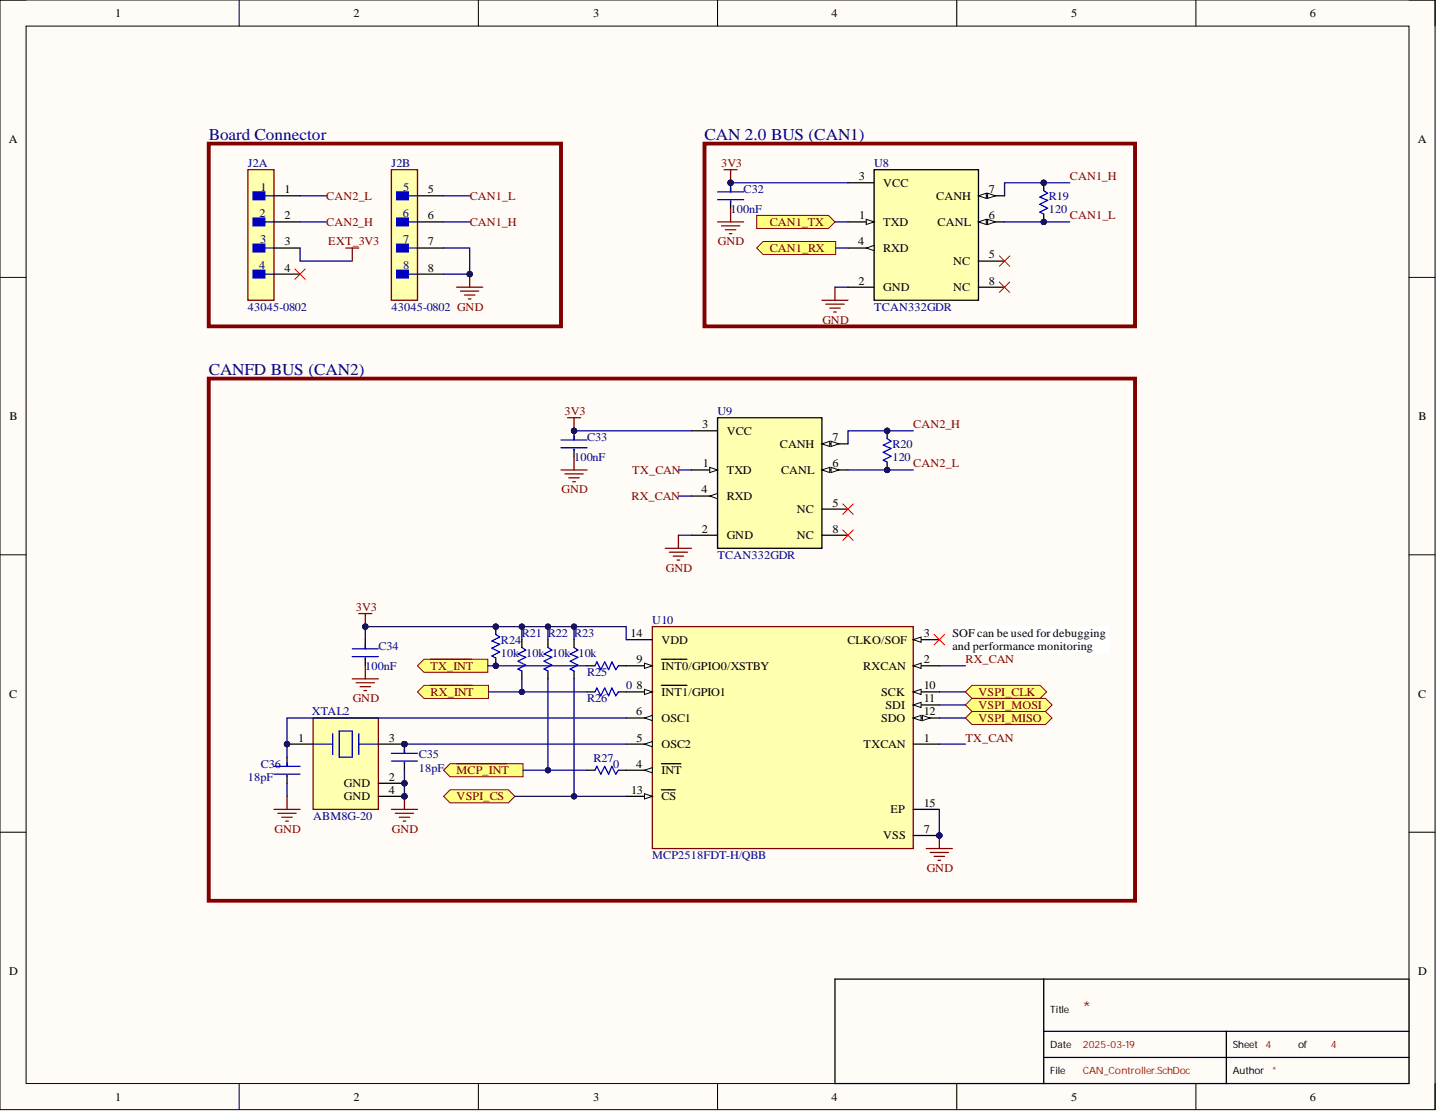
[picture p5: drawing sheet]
<svg xmlns="http://www.w3.org/2000/svg" width="279mm" height="216mm" viewBox="0 0 279 216" stroke-linecap="round" stroke-linejoin="round" font-family="sans-serif">
<defs><g id="words">
<text font-size="3.5" fill="#f00" x="210.4" y="196.9">*</text>
<g font-size="3.2" fill="#000080">
<text x="40.6" y="27.2">Board Connector</text>
<text x="136.9" y="27.2">CAN 2.0 BUS (CAN1)</text>
<text x="40.6" y="72.8">CANFD BUS (CAN2)</text>
</g>
<g font-size="2.3">
<text x="22.4" y="3.3">1</text>
<text x="68.7" y="3.3">2</text>
<text x="115.3" y="3.3">3</text>
<text x="161.6" y="3.3">4</text>
<text x="208.1" y="3.3">5</text>
<text x="254.5" y="3.3">6</text>
<text x="1.7" y="27.7">A</text>
<text x="275.5" y="27.7">A</text>
<text x="166.9" y="35">3</text>
<text x="55.3" y="37.5">1</text>
<text x="83.1" y="37.5">5</text>
<text x="171.6" y="36.2">VCC</text>
<text x="181.9" y="38.8">CANH</text>
<text x="192.1" y="37.5">7</text>
<text x="55.3" y="42.6">2</text>
<text x="55.3" y="47.6">3</text>
<text x="83.1" y="42.6">6</text>
<text x="83.1" y="47.6">7</text>
<text x="166.7" y="47.6">4</text>
<text x="167" y="42.6">1</text>
<text x="171.6" y="43.8">TXD</text>
<text x="182.2" y="43.8">CANL</text>
<text x="192.1" y="42.6">6</text>
<text x="55.3" y="52.7">4</text>
<text x="83.1" y="52.7">8</text>
<text x="171.6" y="48.9">RXD</text>
<text x="185.2" y="51.5">NC</text>
<text x="192.1" y="50.2">5</text>
<text x="166.8" y="55.3">2</text>
<text x="171.6" y="56.5">GND</text>
<text x="185.2" y="56.5">NC</text>
<text x="192.1" y="55.3">8</text>
<text x="1.9" y="81.5">B</text>
<text x="136.5" y="83.1">3</text>
<text x="275.6" y="81.5">B</text>
<text x="141.2" y="84.4">VCC</text>
<text x="151.5" y="86.9">CANH</text>
<text x="161.7" y="85.7">7</text>
<text x="136.3" y="95.8">4</text>
<text x="136.5" y="90.7">1</text>
<text x="141.2" y="92">TXD</text>
<text x="151.8" y="92">CANL</text>
<text x="161.7" y="90.7">6</text>
<text x="141.2" y="97.1">RXD</text>
<text x="154.8" y="99.6">NC</text>
<text x="161.7" y="98.3">5</text>
<text x="136.4" y="103.4">2</text>
<text x="141.2" y="104.7">GND</text>
<text x="154.8" y="104.7">NC</text>
<text x="161.7" y="103.4">8</text>
<text x="122.5" y="123.7">14</text>
<text x="128.5" y="125">VDD</text>
<text x="164.7" y="125">CLKO/SOF</text>
<text x="179.5" y="123.7">3</text>
<text x="185" y="123.7">SOF can be used for debugging</text>
<text x="123.7" y="128.8">9</text>
<text x="128.5" y="130">INT0/GPIO0/XSTBY</text>
<text x="167.7" y="130">RXCAN</text>
<text x="179.5" y="128.8">2</text>
<text x="185" y="126.2">and performance monitoring</text>
<text x="1.8" y="135.4">C</text>
<text x="123.7" y="133.8">8</text>
<text x="128.5" y="135.1">INT1/GPIO1</text>
<text x="171.2" y="135.1">SCK</text>
<text x="172" y="137.6">SDI</text>
<text x="179.5" y="133.8">10</text>
<text x="179.5" y="136.4">11</text>
<text x="275.5" y="135.4">C</text>
<text x="58" y="144">1</text>
<text x="75.5" y="144">3</text>
<text x="123.6" y="138.9">6</text>
<text x="123.7" y="144">5</text>
<text x="128.5" y="140.2">OSC1</text>
<text x="171.2" y="140.2">SDO</text>
<text x="179.5" y="138.9">12</text>
<text x="179.5" y="144">1</text>
<text x="123.6" y="149">4</text>
<text x="128.5" y="145.2">OSC2</text>
<text x="167.8" y="145.2">TXCAN</text>
<text x="66.8" y="152.8">GND</text>
<text x="66.8" y="155.4">GND</text>
<text x="75.5" y="151.6">2</text>
<text x="75.5" y="154.1">4</text>
<text x="122.6" y="154.1">13</text>
<text x="128.5" y="155.4">CS</text>
<text x="128.5" y="150.3">INT</text>
<text x="173" y="157.9">EP</text>
<text x="179.5" y="161.7">7</text>
<text x="179.5" y="156.6">15</text>
<text x="171.6" y="163">VSS</text>
<text x="1.8" y="189.3">D</text>
<text x="275.5" y="189.3">D</text>
<text x="22.4" y="213.7">1</text>
<text x="68.7" y="213.7">2</text>
<text x="115.3" y="213.7">3</text>
<text x="161.6" y="213.7">4</text>
<text x="208.1" y="213.7">5</text>
<text x="254.5" y="213.7">6</text>
</g>
<g font-size="2.3" fill="#000080">
<text x="48.2" y="32.4">J2A</text>
<text x="76" y="32.4">J2B</text>
<text x="169.8" y="32.4">U8</text>
<text x="50.6" y="37">1</text>
<text x="78.3" y="37">5</text>
<text x="142" y="41.3">100nF</text>
<text x="144.5" y="37.5">C32</text>
<text x="203.8" y="41.3">120</text>
<text x="203.8" y="38.8">R19</text>
<text x="50.4" y="42.1">2</text>
<text x="50.5" y="47.1">3</text>
<text x="78.2" y="42.1">6</text>
<text x="78.3" y="47.1">7</text>
<text x="50.4" y="52.2">4</text>
<text x="78.3" y="52.2">8</text>
<text x="48.2" y="60.3">43045-0802</text>
<text x="76" y="60.3">43045-0802 GND</text>
<text x="169.8" y="60.3">TCAN332GDR</text>
<text x="139.4" y="80.6">U9</text>
<text x="111.5" y="89.5">100nF</text>
<text x="114.1" y="85.7">C33</text>
<text x="173.4" y="89.5">120</text>
<text x="173.4" y="86.9">R20</text>
<text x="139.4" y="108.5">TCAN332GDR</text>
<text x="97.3" y="125">R24</text>
<text x="101.4" y="123.7">R21 R22 R23</text>
<text x="126.7" y="121.2">U10</text>
<text x="71" y="130">100nF</text>
<text x="73.5" y="126.2">C34</text>
<text x="97.3" y="127.5">10k 10k 10k 10k</text>
<text x="114.1" y="131.3">R25</text>
<text x="114.1" y="136.4">R26</text>
<text x="121.7" y="133.8">0</text>
<text x="60.6" y="138.9">XTAL2</text>
<text x="50.7" y="149">C36</text>
<text x="81.4" y="149.8">18pF</text>
<text x="81.4" y="147.3">C35</text>
<text x="115.3" y="148">R27</text>
<text x="119.1" y="149">0</text>
<text x="48.2" y="151.6">18pF</text>
<text x="60.8" y="159.2">ABM8G-20</text>
<text x="126.7" y="166.8">MCP2518FDT-H/QBB</text>
</g>
<g font-size="2.3" fill="#800000">
<text x="140.1" y="32.4">3V3</text>
<text x="207.9" y="35">CAN1_H</text>
<text x="63.4" y="38.8">CAN2_L</text>
<text x="91.3" y="38.8">CAN1_L</text>
<text x="63.4" y="43.8">CAN2_H</text>
<text x="63.8" y="47.6">EXT_3V3</text>
<text x="91.3" y="43.8">CAN1_H</text>
<text x="139.5" y="47.6">GND</text>
<text x="149.6" y="43.8">CAN1_TX</text>
<text x="207.9" y="42.6">CAN1_L</text>
<text x="149.6" y="48.9">CAN1_RX</text>
<text x="159.8" y="62.9">GND</text>
<text x="109.7" y="80.6">3V3</text>
<text x="177.4" y="83.1">CAN2_H</text>
<text x="109.1" y="95.8">GND</text>
<text x="122.9" y="92">TX_CAN</text>
<text x="177.4" y="90.7">CAN2_L</text>
<text x="122.7" y="97.1">RX_CAN</text>
<text x="129.4" y="111">GND</text>
<text x="69.1" y="118.6">3V3</text>
<text x="83.7" y="130">TX_INT</text>
<text x="187.6" y="128.8">RX_CAN</text>
<text x="68.5" y="136.4">GND</text>
<text x="83.7" y="135.1">RX_INT</text>
<text x="190.1" y="135.1">VSPI_CLK</text>
<text x="190.1" y="137.6">VSPI_MOSI</text>
<text x="187.6" y="144">TX_CAN</text>
<text x="190.1" y="140.2">VSPI_MISO</text>
<text x="88.7" y="150.3">MCP_INT</text>
<text x="88.7" y="155.4">VSPI_CS</text>
<text x="53.3" y="161.7">GND</text>
<text x="76.1" y="161.7">GND</text>
<text x="180.1" y="169.3">GND</text>
</g>
<g font-size="1.9">
<text x="204.1" y="196.6">Title</text>
<text x="204.1" y="203.5">Date</text>
<text x="239.5" y="203.5">Sheet</text>
<text x="252.2" y="203.5">of</text>
<text x="204.1" y="208.6">File</text>
<text x="239.5" y="208.6">Author</text>
</g>
<g font-size="1.9" fill="#f00">
<text x="210.4" y="203.5">2025-03-19</text>
<text x="245.9" y="203.5">4</text>
<text x="258.6" y="203.5">4</text>
<text x="210.4" y="208.6">CAN_Controller.SchDoc</text>
<text x="247.1" y="208.6">*</text>
</g>
</g></defs>
<path d="M0 0h278.8v215.4h-278.8z" fill-rule="evenodd" fill="#fffcf8"/>
<path d="M0 0h278.8v215.4h-278.8z" fill="none" stroke="#000" stroke-width=".19"/>
<path d="M5.1 5.1h268.7v205.3h-268.7z" fill-rule="evenodd" fill="#fffcf8"/>
<g fill="none" stroke="#000" stroke-width=".19">
<path d="M0 0h5.1M46.5 0v5.1M92.9 0v5.1M139.4 0v5.1M185.9 0v5.1M232.4 0v5.1M273.8 0h5v5.1M5.1 5.1h268.7v205.3h-268.7zM0 53.9h5.1M273.8 53.9h5M0 107.7h5.1M273.8 107.7h5"/>
<path d="M0 161.6h5.1M273.8 161.6h5M46.5 210.4v5M92.9 210.4v5M139.4 210.4v5M185.9 210.4v5M232.4 210.4v5M278.8 210.4v5"/>
</g>
<path d="M162.2 190.1h111.6v20.3h-111.6z" fill-rule="evenodd" fill="#fffcf8"/>
<path d="M162.2 190.1h111.6v20.3h-111.6z" fill="none" stroke="#fffcf8" stroke-width=".19"/>
<path d="M162.2 190.1h111.6v20.3h-111.6zM202.8 190.1v20.3M202.8 200.2h71M202.8 205.3h71M238.3 200.2v10.2" fill="none" stroke="#000" stroke-width=".25"/>
<path d="M169.8 32.9h20.3v25.4h-20.3z" fill-rule="evenodd" fill="#ffffb0"/>
<path d="M169.8 32.9h20.3v25.4h-20.3zM164.8 43.1h5" fill="none" stroke="#000" stroke-width=".25"/>
<path d="M168.3 42.6l1.5 .5-1.5 .5z" fill="#f8fcff"/>
<path d="M168.3 42.6l1.5 .5-1.5 .5z" fill="none" stroke="#000" stroke-width=".19"/>
<path d="M164.8 35.5h5M164.8 55.8h5M164.8 48.2h5" fill="none" stroke="#000" stroke-width=".25"/>
<path d="M168.3 48.2l1.5-.6v1.1z" fill="#f8fcff"/>
<path d="M168.3 48.2l1.5-.6v1.1z" fill="none" stroke="#000" stroke-width=".19"/>
<path d="M190.1 50.7h5.1M190.1 43.1h5.1" fill="none" stroke="#000" stroke-width=".25"/>
<path d="M190.1 43.1l1.5-.5v1z" fill="#f8fcff"/>
<path d="M190.1 43.1l1.5-.5v1z" fill="none" stroke="#000" stroke-width=".19"/>
<path d="M191.9 42.6l1.5 .5-1.5 .5z" fill="#f8fcff"/>
<path d="M191.9 42.6l1.5 .5-1.5 .5z" fill="none" stroke="#000" stroke-width=".19"/>
<path d="M190.1 38h5.1" fill="none" stroke="#000" stroke-width=".25"/>
<path d="M190.1 38l1.5-.5v1z" fill="#f8fcff"/>
<path d="M190.1 38l1.5-.5v1z" fill="none" stroke="#000" stroke-width=".19"/>
<path d="M191.9 37.5l1.5 .5-1.5 .5z" fill="#f8fcff"/>
<path d="M191.9 37.5l1.5 .5-1.5 .5z" fill="none" stroke="#000" stroke-width=".19"/>
<path d="M190.1 55.8h5.1" fill="none" stroke="#000" stroke-width=".25"/>
<path d="M194.2 49.7l2 2M194.2 54.7l2 2.1M196.2 49.7l-2 2M196.2 54.7l-2 2.1" fill="none" stroke="#f00" stroke-width=".19"/>
<path d="M140.7 32.9h2.5M142 32.9v2.6" fill="none" stroke="#800000" stroke-width=".25"/>
<circle cx="142" cy="35.5" r=".51" fill="#000080"/>
<circle cx="142" cy="35.5" r=".51" fill="none" stroke="#000080" stroke-width=".19"/>
<path d="M159.7 58.3h5.1M160.5 59.1h3.5M161.2 59.8h2M162.2 55.8v2.5M162 60.6h.5" fill="none" stroke="#800000" stroke-width=".25"/>
<circle cx="202.8" cy="35.5" r=".51" fill="#000080"/>
<circle cx="202.8" cy="35.5" r=".51" fill="none" stroke="#000080" stroke-width=".19"/>
<circle cx="202.8" cy="43.1" r=".51" fill="#000080"/>
<circle cx="202.8" cy="43.1" r=".51" fill="none" stroke="#000080" stroke-width=".19"/>
<path d="M202.8 35.5v1.5" fill="none" stroke="#000" stroke-width=".25"/>
<circle cx="202.8" cy="35.5" r=".51" fill="#000080"/>
<circle cx="202.8" cy="35.5" r=".51" fill="none" stroke="#000080" stroke-width=".19"/>
<path d="M202.8 41.6v1.5" fill="none" stroke="#000" stroke-width=".25"/>
<circle cx="202.8" cy="43.1" r=".51" fill="#000080"/>
<circle cx="202.8" cy="43.1" r=".51" fill="none" stroke="#000080" stroke-width=".19"/>
<path d="M202.8 37l.7 .5-1.5 .8 1.5 .6-1.5 .8 1.5 .7-1.5 .8 .8 .4" fill="none" stroke="#00f" stroke-width=".25"/>
<path d="M147 41.8h14l1.2 1.3-1.2 1.3h-14z" fill-rule="evenodd" fill="#ffff80"/>
<path d="M147 41.8h14l1.2 1.3-1.2 1.3h-14z" fill="none" stroke="#800000" stroke-width=".19"/>
<path d="M147 48.2l1.3-1.3h14.1v2.5h-14.1z" fill-rule="evenodd" fill="#ffff80"/>
<path d="M147 48.2l1.3-1.3h14.1v2.5h-14.1z" fill="none" stroke="#800000" stroke-width=".19"/>
<path d="M48.2 32.9h5v25.4h-5z" fill-rule="evenodd" fill="#ffffb0"/>
<path d="M48.2 32.9h5v25.4h-5z" fill="none" stroke="#800000" stroke-width=".25"/>
<path d="M49.2 37.3h2.3v1.5h-2.3z" fill-rule="evenodd" fill="#00f"/>
<path d="M49.2 37.3h2.3v1.5h-2.3zM51.5 38h1.7" fill="none" stroke="#00f" stroke-width=".25"/>
<path d="M49.2 42.3h2.3v1.5h-2.3z" fill-rule="evenodd" fill="#00f"/>
<path d="M49.2 42.3h2.3v1.5h-2.3zM51.5 43.1h1.7" fill="none" stroke="#00f" stroke-width=".25"/>
<path d="M49.2 47.4h2.3v1.5h-2.3z" fill-rule="evenodd" fill="#00f"/>
<path d="M49.2 47.4h2.3v1.5h-2.3zM51.5 48.2h1.7" fill="none" stroke="#00f" stroke-width=".25"/>
<path d="M49.2 52.5h2.3v1.5h-2.3z" fill-rule="evenodd" fill="#00f"/>
<path d="M49.2 52.5h2.3v1.5h-2.3zM51.5 53.2h1.7" fill="none" stroke="#00f" stroke-width=".25"/>
<path d="M53.2 38h5.1M53.2 43.1h5.1M53.2 48.2h5.1M53.2 53.2h5.1" fill="none" stroke="#000" stroke-width=".25"/>
<path d="M76 32.9h5.1v25.4h-5.1z" fill-rule="evenodd" fill="#ffffb0"/>
<path d="M76 32.9h5.1v25.4h-5.1z" fill="none" stroke="#800000" stroke-width=".25"/>
<path d="M77.1 37.3h2.2v1.5h-2.2z" fill-rule="evenodd" fill="#00f"/>
<path d="M77.1 37.3h2.2v1.5h-2.2zM79.3 38h1.8" fill="none" stroke="#00f" stroke-width=".25"/>
<path d="M77.1 42.3h2.2v1.5h-2.2z" fill-rule="evenodd" fill="#00f"/>
<path d="M77.1 42.3h2.2v1.5h-2.2zM79.3 43.1h1.8" fill="none" stroke="#00f" stroke-width=".25"/>
<path d="M77.1 47.4h2.2v1.5h-2.2z" fill-rule="evenodd" fill="#00f"/>
<path d="M77.1 47.4h2.2v1.5h-2.2zM79.3 48.2h1.8" fill="none" stroke="#00f" stroke-width=".25"/>
<path d="M77.1 52.5h2.2v1.5h-2.2z" fill-rule="evenodd" fill="#00f"/>
<path d="M77.1 52.5h2.2v1.5h-2.2zM79.3 53.2h1.8" fill="none" stroke="#00f" stroke-width=".25"/>
<path d="M81.1 38h5.1M81.1 43.1h5.1M81.1 48.2h5.1M81.1 53.2h5.1" fill="none" stroke="#000" stroke-width=".25"/>
<path d="M88.7 55.8h5.1M89.5 56.5h3.5M90.2 57.3h2.1M91 58h.5M91.3 53.2v2.6" fill="none" stroke="#800000" stroke-width=".25"/>
<circle cx="91.3" cy="53.2" r=".51" fill="#000080"/>
<circle cx="91.3" cy="53.2" r=".51" fill="none" stroke="#000080" stroke-width=".19"/>
<circle cx="182.5" cy="162.2" r=".51" fill="#000080"/>
<circle cx="182.5" cy="162.2" r=".51" fill="none" stroke="#000080" stroke-width=".19"/>
<path d="M126.7 121.7h50.7v43.1h-50.7z" fill-rule="evenodd" fill="#ffffb0"/>
<path d="M126.7 121.7h50.7v43.1h-50.7z" fill="none" stroke="#800000" stroke-width=".25"/>
<path d="M121.7 124.2h5M121.7 139.4h5" fill="none" stroke="#000" stroke-width=".25"/>
<path d="M125.2 139.4l1.5-.5v1z" fill="#f8fcff"/>
<path d="M125.2 139.4l1.5-.5v1z" fill="none" stroke="#000" stroke-width=".19"/>
<path d="M121.7 144.5h5" fill="none" stroke="#000" stroke-width=".25"/>
<path d="M125.2 144.5l1.5-.5v1z" fill="#f8fcff"/>
<path d="M125.2 144.5l1.5-.5v1z" fill="none" stroke="#000" stroke-width=".19"/>
<path d="M121.7 154.6h5" fill="none" stroke="#000" stroke-width=".25"/>
<path d="M125.2 154.1l1.5 .5-1.5 .5z" fill="#f8fcff"/>
<path d="M125.2 154.1l1.5 .5-1.5 .5z" fill="none" stroke="#000" stroke-width=".19"/>
<path d="M121.7 149.5h5M128.5 153.3h2.7" fill="none" stroke="#000" stroke-width=".25"/>
<path d="M125.2 149.5l1.5-.5v1.1z" fill="#f8fcff"/>
<path d="M125.2 149.5l1.5-.5v1.1z" fill="none" stroke="#000" stroke-width=".19"/>
<path d="M177.4 124.2h5.1M128.5 148.3h3.8" fill="none" stroke="#000" stroke-width=".25"/>
<path d="M177.4 124.2l1.6-.5v1z" fill="#f8fcff"/>
<path d="M177.4 124.2l1.6-.5v1z" fill="none" stroke="#000" stroke-width=".19"/>
<path d="M121.7 129.3h5" fill="none" stroke="#000" stroke-width=".25"/>
<path d="M125.2 128.8l1.5 .5-1.5 .5z" fill="#f8fcff"/>
<path d="M125.2 128.8l1.5 .5-1.5 .5z" fill="none" stroke="#000" stroke-width=".19"/>
<path d="M121.7 134.3h5M128.5 128h5" fill="none" stroke="#000" stroke-width=".25"/>
<path d="M125.2 133.8l1.5 .5-1.5 .5z" fill="#f8fcff"/>
<path d="M125.2 133.8l1.5 .5-1.5 .5z" fill="none" stroke="#000" stroke-width=".19"/>
<path d="M128.5 133.1h5M177.4 129.3h5.1" fill="none" stroke="#000" stroke-width=".25"/>
<path d="M177.4 129.3l1.6-.5v1z" fill="#f8fcff"/>
<path d="M177.4 129.3l1.6-.5v1z" fill="none" stroke="#000" stroke-width=".19"/>
<path d="M177.4 134.3h5.1" fill="none" stroke="#000" stroke-width=".25"/>
<path d="M177.4 134.3l1.6-.5v1z" fill="#f8fcff"/>
<path d="M177.4 134.3l1.6-.5v1z" fill="none" stroke="#000" stroke-width=".19"/>
<path d="M177.4 136.9h5.1" fill="none" stroke="#000" stroke-width=".25"/>
<path d="M177.4 136.9l1.6-.5v1z" fill="#f8fcff"/>
<path d="M177.4 136.9l1.6-.5v1z" fill="none" stroke="#000" stroke-width=".19"/>
<path d="M177.4 139.4h5.1" fill="none" stroke="#000" stroke-width=".25"/>
<path d="M177.4 139.4l1.6-.5v1z" fill="#f8fcff"/>
<path d="M177.4 139.4l1.6-.5v1z" fill="none" stroke="#000" stroke-width=".19"/>
<path d="M179.2 138.9l1.5 .5-1.5 .5z" fill="#f8fcff"/>
<path d="M179.2 138.9l1.5 .5-1.5 .5z" fill="none" stroke="#000" stroke-width=".19"/>
<path d="M177.4 144.5h5.1M177.4 162.2h5.1" fill="none" stroke="#000" stroke-width=".25"/>
<circle cx="182.5" cy="162.2" r=".51" fill="#000080"/>
<circle cx="182.5" cy="162.2" r=".51" fill="none" stroke="#000080" stroke-width=".19"/>
<path d="M177.4 157.1h5.1" fill="none" stroke="#000" stroke-width=".25"/>
<path d="M69.7 119.1h2.5M71 119.1v2.6" fill="none" stroke="#800000" stroke-width=".25"/>
<circle cx="71" cy="121.7" r=".51" fill="#000080"/>
<circle cx="71" cy="121.7" r=".51" fill="none" stroke="#000080" stroke-width=".19"/>
<path d="M114.1 149.5h1.5M120.2 149.5h1.5" fill="none" stroke="#000" stroke-width=".25"/>
<path d="M115.6 149.5l.4-.7 .7 1.5 .8-1.5 .8 1.5 .6-1.5 .7 1.5 .6-.8" fill="none" stroke="#00f" stroke-width=".25"/>
<path d="M86.2 149.5l1.3-1.2h14.1v2.5h-14.1z" fill-rule="evenodd" fill="#ffff80"/>
<path d="M86.2 149.5l1.3-1.2h14.1v2.5h-14.1z" fill="none" stroke="#800000" stroke-width=".19"/>
<path d="M88.7 148.3h9.8" fill="none" stroke="#800000" stroke-width=".25"/>
<path d="M114.1 134.3h1.5M114.1 129.3h1.5M120.2 134.3h1.5M120.2 129.3h1.5" fill="none" stroke="#000" stroke-width=".25"/>
<path d="M115.6 134.3l.4-.7 .7 1.5 .8-1.5 .8 1.5 .6-1.5 .7 1.5 .6-.8M115.6 129.3l.4-.8 .7 1.5 .8-1.5 .8 1.5 .6-1.5 .7 1.5 .6-.7" fill="none" stroke="#00f" stroke-width=".25"/>
<path d="M81.1 129.3l1.3-1.3h12.4v2.5h-12.4z" fill-rule="evenodd" fill="#ffff80"/>
<path d="M81.1 129.3l1.3-1.3h12.4v2.5h-12.4z" fill="none" stroke="#800000" stroke-width=".19"/>
<path d="M83.7 128h7.9" fill="none" stroke="#800000" stroke-width=".25"/>
<path d="M81.1 134.3l1.3-1.2h12.5v2.5h-12.5z" fill-rule="evenodd" fill="#ffff80"/>
<path d="M81.1 134.3l1.3-1.2h12.5v2.5h-12.5z" fill="none" stroke="#800000" stroke-width=".19"/>
<path d="M68.4 131.8h5.1M69.2 132.6h3.6M70 133.3h2M70.7 134.1h.5M71 129.3v2.5M83.7 133.1h8" fill="none" stroke="#800000" stroke-width=".25"/>
<path d="M71 124.2v1.8M71 127.7v1.6" fill="none" stroke="#000" stroke-width=".25"/>
<path d="M68.4 126h5.1M68.4 127.5h5.1M71 125.2v.8M71 127.7v.3" fill="none" stroke="#00f" stroke-width=".25"/>
<circle cx="96.3" cy="121.7" r=".51" fill="#000080"/>
<circle cx="96.3" cy="121.7" r=".51" fill="none" stroke="#000080" stroke-width=".19"/>
<circle cx="96.3" cy="129.3" r=".51" fill="#000080"/>
<circle cx="96.3" cy="129.3" r=".51" fill="none" stroke="#000080" stroke-width=".19"/>
<path d="M96.3 121.7v1.5" fill="none" stroke="#000" stroke-width=".25"/>
<circle cx="96.3" cy="121.7" r=".51" fill="#000080"/>
<circle cx="96.3" cy="121.7" r=".51" fill="none" stroke="#000080" stroke-width=".19"/>
<path d="M96.3 127.7v1.6" fill="none" stroke="#000" stroke-width=".25"/>
<circle cx="96.3" cy="129.3" r=".51" fill="#000080"/>
<circle cx="96.3" cy="129.3" r=".51" fill="none" stroke="#000080" stroke-width=".19"/>
<path d="M96.3 123.2l.8 .5-1.5 .8 1.5 .6-1.5 .7 1.5 .8-1.5 .8 .7 .3M101.4 125.7l.8 .5-1.6 .8 1.6 .6-1.6 .8 1.6 .7-1.6 .8 .8 .4M106.5 125.7l.7 .5-1.5 .8 1.5 .6-1.5 .8 1.5 .7-1.5 .8 .8 .4" fill="none" stroke="#00f" stroke-width=".25"/>
<path d="M101.4 124.2v1.5M101.4 130.3v1.5M106.5 124.2v1.5M106.5 130.3v1.5" fill="none" stroke="#000" stroke-width=".25"/>
<circle cx="55.8" cy="144.5" r=".51" fill="#000080"/>
<circle cx="55.8" cy="144.5" r=".51" fill="none" stroke="#000080" stroke-width=".19"/>
<circle cx="78.6" cy="152.1" r=".51" fill="#000080"/>
<circle cx="78.6" cy="152.1" r=".51" fill="none" stroke="#000080" stroke-width=".19"/>
<circle cx="78.6" cy="144.5" r=".51" fill="#000080"/>
<circle cx="78.6" cy="144.5" r=".51" fill="none" stroke="#000080" stroke-width=".19"/>
<circle cx="78.6" cy="154.6" r=".51" fill="#000080"/>
<circle cx="78.6" cy="154.6" r=".51" fill="none" stroke="#000080" stroke-width=".19"/>
<path d="M60.8 139.4h12.7v17.7h-12.7z" fill-rule="evenodd" fill="#ffffb0"/>
<path d="M60.8 139.4h12.7v17.7h-12.7z" fill="none" stroke="#800000" stroke-width=".25"/>
<path d="M60.8 144.5h3.8M64.6 142.4v4.1M65.9 141.9h2.5v5.1h-2.5zM69.7 142.4v4.1M69.7 144.5h3.8" fill="none" stroke="#00f" stroke-width=".25"/>
<path d="M55.8 144.5h5" fill="none" stroke="#000" stroke-width=".25"/>
<circle cx="55.8" cy="144.5" r=".51" fill="#000080"/>
<circle cx="55.8" cy="144.5" r=".51" fill="none" stroke="#000080" stroke-width=".19"/>
<path d="M73.5 152.1h5.1" fill="none" stroke="#000" stroke-width=".25"/>
<circle cx="78.6" cy="152.1" r=".51" fill="#000080"/>
<circle cx="78.6" cy="152.1" r=".51" fill="none" stroke="#000080" stroke-width=".19"/>
<path d="M73.5 144.5h5.1" fill="none" stroke="#000" stroke-width=".25"/>
<circle cx="78.6" cy="144.5" r=".51" fill="#000080"/>
<circle cx="78.6" cy="144.5" r=".51" fill="none" stroke="#000080" stroke-width=".19"/>
<path d="M73.5 154.6h5.1" fill="none" stroke="#000" stroke-width=".25"/>
<circle cx="78.6" cy="154.6" r=".51" fill="#000080"/>
<circle cx="78.6" cy="154.6" r=".51" fill="none" stroke="#000080" stroke-width=".19"/>
<path d="M76 157.1h5.1M76.8 157.9h3.6M77.6 158.7h2M78.3 159.4h.5M78.6 154.6v2.5" fill="none" stroke="#800000" stroke-width=".25"/>
<circle cx="78.6" cy="154.6" r=".51" fill="#000080"/>
<circle cx="78.6" cy="154.6" r=".51" fill="none" stroke="#000080" stroke-width=".19"/>
<circle cx="78.6" cy="144.5" r=".51" fill="#000080"/>
<circle cx="78.6" cy="144.5" r=".51" fill="none" stroke="#000080" stroke-width=".19"/>
<path d="M78.6 144.5v1.7" fill="none" stroke="#000" stroke-width=".25"/>
<circle cx="78.6" cy="144.5" r=".51" fill="#000080"/>
<circle cx="78.6" cy="144.5" r=".51" fill="none" stroke="#000080" stroke-width=".19"/>
<path d="M55.8 147v1.8M55.8 150.6v1.5M78.6 148v1.5" fill="none" stroke="#000" stroke-width=".25"/>
<path d="M53.2 148.8h5.1M53.2 150.3h5.1M55.8 148v.8M55.8 150.6v.2M76 146.2h5.1M76 147.8h5.1M78.6 145.5v.7M78.6 148v.3" fill="none" stroke="#00f" stroke-width=".25"/>
<path d="M53.2 157.1h5.1M54 157.9h3.5M54.8 158.7h2M55.5 159.4h.5M55.8 154.6v2.5M180 164.8h5M180.7 165.5h3.6M181.5 166.3h2M182.3 167h.5M182.5 162.2v2.6" fill="none" stroke="#800000" stroke-width=".25"/>
<circle cx="182.5" cy="162.2" r=".51" fill="#000080"/>
<circle cx="182.5" cy="162.2" r=".51" fill="none" stroke="#000080" stroke-width=".19"/>
<path d="M181.5 123.2l2 2M183.5 123.2l-2 2" fill="none" stroke="#f00" stroke-width=".19"/>
<path d="M185 121.7h30.5v5h-30.5z" fill-rule="evenodd" fill="#fff"/>
<path d="M185 121.7h30.5v5h-30.5z" fill="none" stroke="#fff" stroke-width=".19"/>
<path d="M111.5 124.2v1.5M111.5 130.3v1.5" fill="none" stroke="#000" stroke-width=".25"/>
<path d="M111.5 125.7l.8 .5-1.5 .8 1.5 .6-1.5 .8 1.5 .7-1.5 .8 .7 .4" fill="none" stroke="#00f" stroke-width=".25"/>
<path d="M86.2 154.6l1.3-1.3h11.3l1.2 1.3-1.2 1.3h-11.3z" fill-rule="evenodd" fill="#ffff80"/>
<path d="M86.2 154.6l1.3-1.3h11.3l1.2 1.3-1.2 1.3h-11.3z" fill="none" stroke="#800000" stroke-width=".19"/>
<path d="M187.6 134.3l1.2-1.2h13.3l1.3 1.2-1.3 1.3h-13.3z" fill-rule="evenodd" fill="#ffff80"/>
<path d="M187.6 134.3l1.2-1.2h13.3l1.3 1.2-1.3 1.3h-13.3z" fill="none" stroke="#800000" stroke-width=".19"/>
<path d="M187.6 139.4l1.2-1.3h14.3l1.3 1.3-1.3 1.3h-14.3z" fill-rule="evenodd" fill="#ffff80"/>
<path d="M187.6 139.4l1.2-1.3h14.3l1.3 1.3-1.3 1.3h-14.3z" fill="none" stroke="#800000" stroke-width=".19"/>
<path d="M187.6 136.9l1.2-1.3h14.4l1.2 1.3-1.2 1.2h-14.4z" fill-rule="evenodd" fill="#ffff80"/>
<path d="M187.6 136.9l1.2-1.3h14.4l1.2 1.3-1.2 1.2h-14.4z" fill="none" stroke="#800000" stroke-width=".19"/>
<circle cx="142" cy="35.5" r=".51" fill="#000080"/>
<circle cx="142" cy="35.5" r=".51" fill="none" stroke="#000080" stroke-width=".19"/>
<path d="M142 35.5v1.8" fill="none" stroke="#000" stroke-width=".25"/>
<circle cx="142" cy="35.5" r=".51" fill="#000080"/>
<circle cx="142" cy="35.5" r=".51" fill="none" stroke="#000080" stroke-width=".19"/>
<path d="M142 39v1.6" fill="none" stroke="#000" stroke-width=".25"/>
<path d="M139.4 37.3h5.1M139.4 38.8h5.1M142 36.5v.8M142 39v.3" fill="none" stroke="#00f" stroke-width=".25"/>
<path d="M139.4 43.1h5.1M140.2 43.8h3.5M140.9 44.6h2.1M141.7 45.4h.5M142 40.6v2.5" fill="none" stroke="#800000" stroke-width=".25"/>
<path d="M139.4 81.1h20.3v25.4h-20.3z" fill-rule="evenodd" fill="#ffffb0"/>
<path d="M134.3 91.2h5.1M139.4 81.1h20.3v25.4h-20.3z" fill="none" stroke="#000" stroke-width=".25"/>
<path d="M137.9 90.7l1.5 .5-1.5 .6z" fill="#f8fcff"/>
<path d="M137.9 90.7l1.5 .5-1.5 .6z" fill="none" stroke="#000" stroke-width=".19"/>
<path d="M134.3 83.6h5.1M134.3 96.3h5.1M134.3 103.9h5.1" fill="none" stroke="#000" stroke-width=".25"/>
<path d="M137.9 96.3l1.5-.5v1z" fill="#f8fcff"/>
<path d="M137.9 96.3l1.5-.5v1z" fill="none" stroke="#000" stroke-width=".19"/>
<path d="M159.7 98.9h5.1M159.7 91.2h5.1" fill="none" stroke="#000" stroke-width=".25"/>
<path d="M159.7 91.2l1.5-.5v1.1z" fill="#f8fcff"/>
<path d="M159.7 91.2l1.5-.5v1.1z" fill="none" stroke="#000" stroke-width=".19"/>
<path d="M161.5 90.7l1.5 .5-1.5 .6z" fill="#f8fcff"/>
<path d="M161.5 90.7l1.5 .5-1.5 .6z" fill="none" stroke="#000" stroke-width=".19"/>
<path d="M159.7 86.2h5.1" fill="none" stroke="#000" stroke-width=".25"/>
<path d="M159.7 86.2l1.5-.5v1z" fill="#f8fcff"/>
<path d="M159.7 86.2l1.5-.5v1z" fill="none" stroke="#000" stroke-width=".19"/>
<path d="M161.5 85.7l1.5 .5-1.5 .5z" fill="#f8fcff"/>
<path d="M161.5 85.7l1.5 .5-1.5 .5z" fill="none" stroke="#000" stroke-width=".19"/>
<path d="M159.7 103.9h5.1" fill="none" stroke="#000" stroke-width=".25"/>
<path d="M163.8 97.8l2 2.1M165.8 97.8l-2 2.1M163.8 102.9l2 2M165.8 102.9l-2 2" fill="none" stroke="#f00" stroke-width=".19"/>
<path d="M110.3 81.1h2.5M111.5 81.1v2.5" fill="none" stroke="#800000" stroke-width=".25"/>
<circle cx="111.5" cy="83.6" r=".51" fill="#000080"/>
<circle cx="111.5" cy="83.6" r=".51" fill="none" stroke="#000080" stroke-width=".19"/>
<path d="M129.3 106.5h5M130 107.2h3.6M130.8 108h2M131.6 108.7h.5M131.8 103.9v2.6" fill="none" stroke="#800000" stroke-width=".25"/>
<circle cx="172.4" cy="83.6" r=".51" fill="#000080"/>
<circle cx="172.4" cy="83.6" r=".51" fill="none" stroke="#000080" stroke-width=".19"/>
<circle cx="172.4" cy="91.2" r=".51" fill="#000080"/>
<circle cx="172.4" cy="91.2" r=".51" fill="none" stroke="#000080" stroke-width=".19"/>
<path d="M172.4 83.6v1.6" fill="none" stroke="#000" stroke-width=".25"/>
<circle cx="172.4" cy="83.6" r=".51" fill="#000080"/>
<circle cx="172.4" cy="83.6" r=".51" fill="none" stroke="#000080" stroke-width=".19"/>
<path d="M172.4 89.7v1.5" fill="none" stroke="#000" stroke-width=".25"/>
<circle cx="172.4" cy="91.2" r=".51" fill="#000080"/>
<circle cx="172.4" cy="91.2" r=".51" fill="none" stroke="#000080" stroke-width=".19"/>
<path d="M172.4 85.2l.7 .5-1.5 .7 1.5 .7-1.5 .7 1.5 .8-1.5 .7 .8 .4" fill="none" stroke="#00f" stroke-width=".25"/>
<circle cx="111.5" cy="83.6" r=".51" fill="#000080"/>
<circle cx="111.5" cy="83.6" r=".51" fill="none" stroke="#000080" stroke-width=".19"/>
<path d="M111.5 83.6v1.8" fill="none" stroke="#000" stroke-width=".25"/>
<circle cx="111.5" cy="83.6" r=".51" fill="#000080"/>
<circle cx="111.5" cy="83.6" r=".51" fill="none" stroke="#000080" stroke-width=".19"/>
<path d="M111.5 87.2v1.5" fill="none" stroke="#000" stroke-width=".25"/>
<path d="M109 85.4h5.1M109 86.9h5.1M111.5 84.7v.7M111.5 87.2v.2" fill="none" stroke="#00f" stroke-width=".25"/>
<path d="M67.2 48.2h2.5M68.4 48.2v2.5M109 91.2h5.1M109.8 92h3.5M110.5 92.8h2M111.3 93.5h.5M111.5 88.7v2.5" fill="none" stroke="#800000" stroke-width=".25"/>
<path d="M40.6 27.9h68.4v35.5h-68.4zM136.9 27.9h83.6v35.5h-83.6zM40.6 73.5h179.9v101.4h-179.9z" fill="none" stroke="#800000" stroke-width=".75"/>
<path d="M207.9 35.5h-12.7v2.5" fill="none" stroke="#000080" stroke-width=".25"/>
<circle cx="202.8" cy="35.5" r=".51" fill="#000080"/>
<circle cx="202.8" cy="35.5" r=".51" fill="none" stroke="#000080" stroke-width=".19"/>
<path d="M195.2 43.1h12.7" fill="none" stroke="#000080" stroke-width=".25"/>
<circle cx="202.8" cy="43.1" r=".51" fill="#000080"/>
<circle cx="202.8" cy="43.1" r=".51" fill="none" stroke="#000080" stroke-width=".19"/>
<path d="M142 35.5h22.8" fill="none" stroke="#000080" stroke-width=".25"/>
<circle cx="142" cy="35.5" r=".51" fill="#000080"/>
<circle cx="142" cy="35.5" r=".51" fill="none" stroke="#000080" stroke-width=".19"/>
<path d="M86.2 53.2h5.1M162.2 55.8h2.6" fill="none" stroke="#000080" stroke-width=".25"/>
<circle cx="91.3" cy="53.2" r=".51" fill="#000080"/>
<circle cx="91.3" cy="53.2" r=".51" fill="none" stroke="#000080" stroke-width=".19"/>
<path d="M86.2 48.2h5.1v5" fill="none" stroke="#000080" stroke-width=".25"/>
<circle cx="91.3" cy="53.2" r=".51" fill="#000080"/>
<circle cx="91.3" cy="53.2" r=".51" fill="none" stroke="#000080" stroke-width=".19"/>
<path d="M86.2 38h5.1M86.2 43.1h5.1M101.6 149.5h12.5" fill="none" stroke="#000080" stroke-width=".25"/>
<circle cx="106.5" cy="149.5" r=".51" fill="#000080"/>
<circle cx="106.5" cy="149.5" r=".51" fill="none" stroke="#000080" stroke-width=".19"/>
<path d="M94.9 134.3h19.2" fill="none" stroke="#000080" stroke-width=".25"/>
<circle cx="101.4" cy="134.3" r=".51" fill="#000080"/>
<circle cx="101.4" cy="134.3" r=".51" fill="none" stroke="#000080" stroke-width=".19"/>
<path d="M71 121.7v2.5" fill="none" stroke="#000080" stroke-width=".25"/>
<circle cx="71" cy="121.7" r=".51" fill="#000080"/>
<circle cx="71" cy="121.7" r=".51" fill="none" stroke="#000080" stroke-width=".19"/>
<path d="M94.8 129.3h19.3" fill="none" stroke="#000080" stroke-width=".25"/>
<circle cx="96.3" cy="129.3" r=".51" fill="#000080"/>
<circle cx="96.3" cy="129.3" r=".51" fill="none" stroke="#000080" stroke-width=".19"/>
<path d="M55.8 144.5v2.5M55.8 152.1v2.5" fill="none" stroke="#000080" stroke-width=".25"/>
<circle cx="55.8" cy="144.5" r=".51" fill="#000080"/>
<circle cx="55.8" cy="144.5" r=".51" fill="none" stroke="#000080" stroke-width=".19"/>
<path d="M78.6 149.5v5.1" fill="none" stroke="#000080" stroke-width=".25"/>
<circle cx="78.6" cy="154.6" r=".51" fill="#000080"/>
<circle cx="78.6" cy="154.6" r=".51" fill="none" stroke="#000080" stroke-width=".19"/>
<circle cx="78.6" cy="152.1" r=".51" fill="#000080"/>
<circle cx="78.6" cy="152.1" r=".51" fill="none" stroke="#000080" stroke-width=".19"/>
<path d="M121.7 139.4h-65.9v5.1" fill="none" stroke="#000080" stroke-width=".25"/>
<circle cx="55.8" cy="144.5" r=".51" fill="#000080"/>
<circle cx="55.8" cy="144.5" r=".51" fill="none" stroke="#000080" stroke-width=".19"/>
<path d="M78.6 144.5h43.1" fill="none" stroke="#000080" stroke-width=".25"/>
<circle cx="78.6" cy="144.5" r=".51" fill="#000080"/>
<circle cx="78.6" cy="144.5" r=".51" fill="none" stroke="#000080" stroke-width=".19"/>
<path d="M182.5 157.1v5.1" fill="none" stroke="#000080" stroke-width=".25"/>
<circle cx="182.5" cy="162.2" r=".51" fill="#000080"/>
<circle cx="182.5" cy="162.2" r=".51" fill="none" stroke="#000080" stroke-width=".19"/>
<path d="M101.4 121.7v2.5" fill="none" stroke="#000080" stroke-width=".25"/>
<circle cx="101.4" cy="121.7" r=".51" fill="#000080"/>
<circle cx="101.4" cy="121.7" r=".51" fill="none" stroke="#000080" stroke-width=".19"/>
<path d="M106.5 121.7v2.5" fill="none" stroke="#000080" stroke-width=".25"/>
<circle cx="106.5" cy="121.7" r=".51" fill="#000080"/>
<circle cx="106.5" cy="121.7" r=".51" fill="none" stroke="#000080" stroke-width=".19"/>
<path d="M101.4 131.8v2.5" fill="none" stroke="#000080" stroke-width=".25"/>
<circle cx="101.4" cy="134.3" r=".51" fill="#000080"/>
<circle cx="101.4" cy="134.3" r=".51" fill="none" stroke="#000080" stroke-width=".19"/>
<path d="M106.5 131.8v17.7" fill="none" stroke="#000080" stroke-width=".25"/>
<circle cx="106.5" cy="149.5" r=".51" fill="#000080"/>
<circle cx="106.5" cy="149.5" r=".51" fill="none" stroke="#000080" stroke-width=".19"/>
<path d="M71 121.7h50.7v2.5" fill="none" stroke="#000080" stroke-width=".25"/>
<circle cx="71" cy="121.7" r=".51" fill="#000080"/>
<circle cx="71" cy="121.7" r=".51" fill="none" stroke="#000080" stroke-width=".19"/>
<circle cx="96.3" cy="121.7" r=".51" fill="#000080"/>
<circle cx="96.3" cy="121.7" r=".51" fill="none" stroke="#000080" stroke-width=".19"/>
<circle cx="101.4" cy="121.7" r=".51" fill="#000080"/>
<circle cx="101.4" cy="121.7" r=".51" fill="none" stroke="#000080" stroke-width=".19"/>
<circle cx="106.5" cy="121.7" r=".51" fill="#000080"/>
<circle cx="106.5" cy="121.7" r=".51" fill="none" stroke="#000080" stroke-width=".19"/>
<circle cx="111.5" cy="121.7" r=".51" fill="#000080"/>
<circle cx="111.5" cy="121.7" r=".51" fill="none" stroke="#000080" stroke-width=".19"/>
<path d="M111.5 121.7v2.5" fill="none" stroke="#000080" stroke-width=".25"/>
<circle cx="111.5" cy="121.7" r=".51" fill="#000080"/>
<circle cx="111.5" cy="121.7" r=".51" fill="none" stroke="#000080" stroke-width=".19"/>
<path d="M100 154.6h21.7" fill="none" stroke="#000080" stroke-width=".25"/>
<circle cx="111.5" cy="154.6" r=".51" fill="#000080"/>
<circle cx="111.5" cy="154.6" r=".51" fill="none" stroke="#000080" stroke-width=".19"/>
<path d="M162.2 43.1h2.6M162.4 48.2h2.4M177.4 83.6h-12.6v2.6M182.5 139.4h5.1M182.5 136.9h5.1M182.5 134.3h5.1" fill="none" stroke="#000080" stroke-width=".25"/>
<circle cx="172.4" cy="83.6" r=".51" fill="#000080"/>
<circle cx="172.4" cy="83.6" r=".51" fill="none" stroke="#000080" stroke-width=".19"/>
<path d="M164.8 91.2h12.6" fill="none" stroke="#000080" stroke-width=".25"/>
<circle cx="172.4" cy="91.2" r=".51" fill="#000080"/>
<circle cx="172.4" cy="91.2" r=".51" fill="none" stroke="#000080" stroke-width=".19"/>
<path d="M111.5 83.6h22.8M131.8 91.2h2.5M131.8 96.3h2.5M131.8 103.9h2.5M182.5 129.3h5.1M182.5 144.5h5.1" fill="none" stroke="#000080" stroke-width=".25"/>
<circle cx="111.5" cy="83.6" r=".51" fill="#000080"/>
<circle cx="111.5" cy="83.6" r=".51" fill="none" stroke="#000080" stroke-width=".19"/>
<path d="M58.3 38h5.1M58.3 43.1h5.1M111.5 131.8v22.8" fill="none" stroke="#000080" stroke-width=".25"/>
<circle cx="111.5" cy="154.6" r=".51" fill="#000080"/>
<circle cx="111.5" cy="154.6" r=".51" fill="none" stroke="#000080" stroke-width=".19"/>
<path d="M57.3 52.2l2 2M59.3 52.2l-2 2" fill="none" stroke="#f00" stroke-width=".19"/>
<path d="M58.3 48.2v2.5h10.1" fill="none" stroke="#000080" stroke-width=".25"/>
<use href="#words"/>
</svg>
